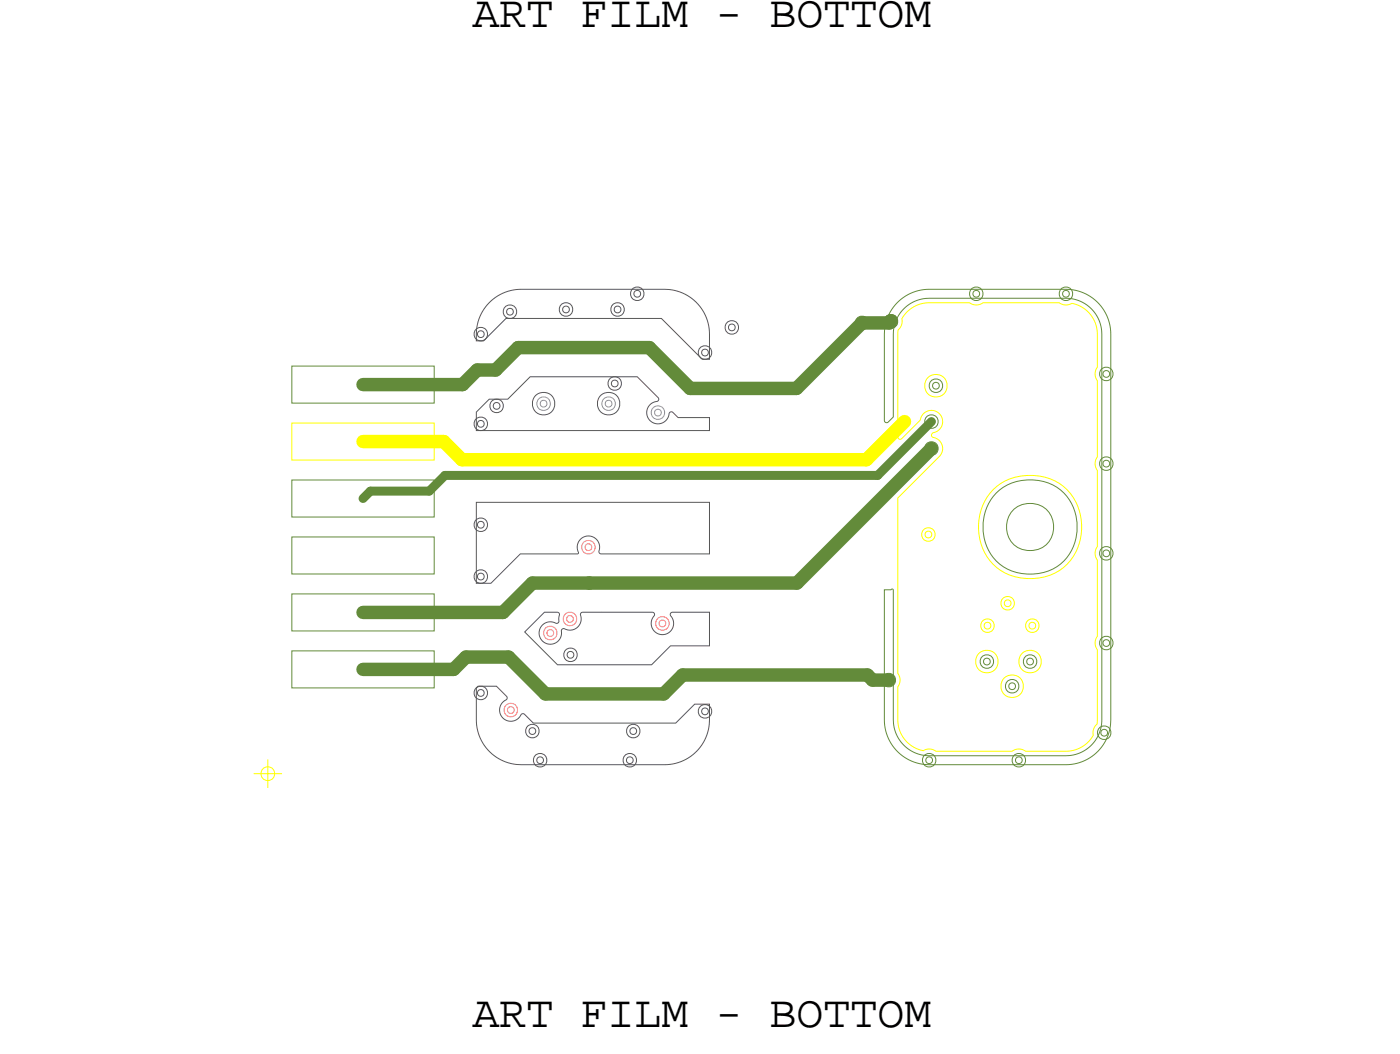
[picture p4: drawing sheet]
<svg xmlns="http://www.w3.org/2000/svg" width="62mm" height="47mm" viewBox="0 0 62 47" stroke-linecap="round" stroke-linejoin="round" font-family="sans-serif">
<defs><g id="words">
<g font-size="2">
<text x="21.1" y="1.2">ART FILM - BOTTOM</text>
<text x="21.1" y="45.8">ART FILM - BOTTOM</text>
</g>
</g></defs>
<!-- layer: Nets -->
<path d="M24 17.8l.2-.1 .3 .1v.2v.2l-.3 .1-.2-.1-.1-.2zM24.1 17.9h.1h.2v.2l-.2 .1-.1-.1zM26.9 17.8l.2-.1 .3 .1v.2v.2l-.3 .1-.2-.1-.1-.2zM27 17.9h.1h.2v.2l-.2 .1-.1-.1zM29.1 18.2l.2-.1 .3 .1v.2v.2l-.3 .1-.2-.1-.1-.2zM29.2 18.3h.1h.2v.2l-.2 .1-.1-.1z" fill="none" stroke="#6464ff" stroke-width=".04"/>
<path d="M22.6 31.5l.2-.1 .2 .1 .1 .2-.1 .2-.2 .1-.2-.1-.1-.2zM22.7 31.6l.1-.1 .1 .1v.1l-.1 .1-.1-.1zM24.3 28l.2-.1 .3 .1v.2v.2l-.3 .1-.2-.1-.1-.2zM24.4 28.2l.1-.1 .2 .1v.1l-.2 .1-.1-.1zM25.2 27.4l.2-.1 .2 .1 .1 .2-.1 .2-.2 .1-.2-.1-.1-.2zM25.3 27.5h.1h.2v.2l-.2 .1-.1-.1zM26 24.2l.2-.1 .3 .1v.2v.2l-.3 .1-.2-.1-.1-.2zM26.1 24.3h.1h.2v.2l-.2 .1-.1-.1zM29.3 27.6l.2-.1 .3 .1v.2v.2l-.3 .1-.2-.1-.1-.2zM29.4 27.7h.1h.2v.2l-.2 .1-.1-.1z" fill="none" stroke="#fa7878" stroke-width=".04"/>
<path d="M41.5 18.8l-2.4 2.4zM16.2 22.2l.3-.3zM16.5 21.9h2.6zM19.8 21.2l-.7 .7zM19.8 21.2h19.3z" fill="none" stroke="#638b3a" stroke-width=".4"/>
<g fill="none" stroke="#638b3a" stroke-width=".04">
<path d="M13 16.3h6.4v1.7h-6.4zM38.2 14.2l.2-.1 .3 .1v.2v.2l-.3 .1-.2-.1v-.2zM38.3 14.3h.1h.2v.2l-.2 .1-.1-.1zM39.5 14.1l.2-.1 .3 .1v.2v.2l-.3 .1-.2-.1-.1-.2zM39.6 14.3l.1-.1 .2 .1v.1l-.2 .1-.1-.1zM40 13.5l.6-.4 .7-.2h6.2a2 2 0 0 1 2 2v17.2a2 2 0 0 1-2 2h-6.1a2 2 0 0 1-2-2v-5.8h.4v5.8a1.6 1.6 0 0 0 1.6 1.6h6.1a1.6 1.6 0 0 0 1.6-1.6v-17.2a1.6 1.6 0 0 0-1.6-1.6h-6.1a1.6 1.6 0 0 0-1.6 1.6v3.7l-.3 .2-.1-.1 .1-4 .2-.7zM41.3 18.6l.2-.1 .3 .1v.2v.2l-.3 .1-.2-.1-.1-.2zM41.3 19.8l.2-.1 .3 .1v.2v.2l-.3 .1-.2-.1-.1-.2zM41.4 18.7h.1h.2v.2l-.2 .1-.1-.1zM41.4 19.9h.1h.2v.2l-.2 .1-.1-.1zM41.5 17l.2-.1 .3 .1v.2v.2l-.3 .1-.2-.1-.1-.2zM41.6 17.1h.1h.2v.2l-.2 .1-.1-.1z"/>
<path d="M43.3 12.9l.2-.1 .3 .1v.2v.2l-.3 .1-.2-.1-.1-.2zM43.4 13h.1h.2v.2l-.2 .1-.1-.1zM47.3 12.9l.2-.1 .3 .1v.2v.2l-.3 .1-.2-.1-.1-.2zM47.4 13h.1h.2v.2l-.2 .1-.1-.1zM49.1 16.5l.2-.1 .3 .1v.2v.2l-.3 .1-.2-.1-.1-.2zM49.2 16.6l.1-.1 .2 .1v.1l-.2 .1-.1-.1zM13 21.4h6.4v1.7h-6.4zM13 26.5h6.4v1.6h-6.4zM13 29h6.4v1.7h-6.4zM13 23.9h6.4v1.7h-6.4zM39.4 30.1l.2-.1 .3 .1v.2v.2l-.3 .1-.2-.1-.1-.2zM39.5 30.3l.1-.1 .2 .1v.1l-.2 .1-.1-.1z"/>
<path d="M41.2 33.7l.2-.1 .3 .1v.2v.2l-.3 .1-.2-.1-.1-.2zM41.3 33.8l.1-.1 .2 .1v.2h-.2h-.1zM43.8 29.3l.2-.1 .2 .1 .1 .2-.1 .2-.2 .1-.2-.1-.1-.2zM43.9 29.4h.1h.2v.2l-.2 .1-.1-.1zM44.9 30.4l.2-.1 .3 .1v.2v.2l-.3 .1-.2-.1-.1-.2zM45 30.5h.1h.2v.2l-.2 .1-.1-.1zM45.2 33.7l.2-.1 .3 .1v.2v.2l-.3 .1-.2-.1-.1-.2zM45.3 33.8l.1-.1 .2 .1v.2h-.2h-.1zM45.7 29.3l.2-.1 .3 .1v.2v.2l-.3 .1-.2-.1-.1-.2zM45.8 29.4h.1h.2v.2l-.2 .1-.1-.1zM49 32.5l.3-.1 .2 .1 .1 .2-.1 .2-.2 .1-.3-.1v-.2zM49.1 32.6l.2-.1 .1 .1v.1l-.1 .1-.2-.1z"/>
<path d="M49.1 20.5l.2-.1 .3 .1v.2v.2l-.3 .1-.2-.1-.1-.2zM49.1 24.5l.2-.1 .3 .1v.2v.2l-.3 .1-.2-.1-.1-.2zM49.1 28.5l.2-.1 .3 .1v.2v.2l-.3 .1-.2-.1-.1-.2zM49.2 20.6l.1-.1 .2 .1v.1l-.2 .1-.1-.1zM49.2 24.6l.1-.1 .2 .1v.1l-.2 .1-.1-.1zM49.2 28.6l.1-.1 .2 .1v.1l-.2 .1-.1-.1z"/>
<circle cx="45.9" cy="23.5" r="2.11"/>
<circle cx="45.9" cy="23.5" r="1.06"/>
</g>
<g fill="none" stroke="#638b3a" stroke-width=".6">
<path d="M16.2 17.2h4.4zM20.6 17.2l.7-.7zM21.3 16.5h.8zM22.1 16.5l1-1zM23.1 15.5h5.9zM29 15.5l1.8 1.8zM30.8 17.3h4.7zM35.5 17.3l2.9-2.9zM38.4 14.4h1.3zM39.7 14.3v.1zM16.2 27.3h6.2zM16.2 29.9h4z"/>
<path d="M20.2 29.9l.6-.6zM20.8 29.3h1.9zM22.7 29.3l1.6 1.6zM23.7 26h2.6zM23.7 26l-1.3 1.3zM24.3 30.9h5.3zM26.3 26h9.2zM26.3 26h.1M29.6 30.9l.8-.8zM30.4 30.1h8.3zM38.7 30.1l.2 .2zM38.9 30.3h.7z"/>
<path d="M41.5 20l-6 6z"/>
</g>
<g fill="none" stroke="#585858" stroke-width=".04">
<path d="M21.2 14.7l.2-.1 .3 .1v.2v.2l-.3 .1-.2-.1-.1-.2zM21.2 18.7l.2-.1 .3 .1v.2v.2l-.3 .1-.2-.1-.1-.2zM21.2 18.4l.6-.6h.8l1-1h4.8l1 1-.1 .1-.3 .1-.1 .3v.3l.2 .2 .2 .1 .3-.1 .4-.4 .2 .2h1.4v.6h-10.4zM21.3 14.8h.1h.2v.2l-.2 .1-.1-.1zM21.3 18.8h.1h.2v.2l-.2 .1-.1-.1zM21.8 13.5l.6-.4 .7-.2h6.5a2 2 0 0 1 2 2v1.1h-.3l-1.8-1.8h-6.9l-1 1h-.4l.2-1zM21.9 17.9l.3-.1 .2 .1 .1 .2-.1 .2-.2 .1-.3-.1v-.2zM22 18l.2-.1 .1 .1v.2h-.1h-.2zM22.5 13.7l.2-.1 .3 .1v.2v.2l-.3 .1-.2-.1-.1-.2zM22.6 13.8h.1h.2v.2l-.2 .1-.1-.1zM25 13.6l.2-.1 .3 .1v.2v.2l-.3 .1-.2-.1-.1-.2zM25.1 13.7h.1h.2v.2l-.2 .1-.1-.1z"/>
<path d="M27.2 16.9l.2-.1 .2 .1 .1 .2-.1 .2-.2 .1-.2-.1-.1-.2zM27.3 17h.1h.2v.2l-.2 .1-.1-.1zM27.3 13.6l.2-.1 .3 .1v.2v.2l-.3 .1-.2-.1-.1-.2zM27.4 13.7h.1h.2v.2l-.2 .1-.1-.1zM28.2 12.9l.2-.1 .2 .1 .1 .2-.1 .2-.2 .1-.2-.1-.1-.2zM28.3 13h.1h.2v.2l-.2 .1-.1-.1zM31.2 15.5l.2-.1 .3 .1v.2v.2l-.3 .1-.2-.1-.1-.2zM31.3 15.6h.1h.2v.2l-.2 .1-.1-.1zM32.4 14.4l.2-.1 .3 .1v.2v.2l-.3 .1-.2-.1-.1-.2zM32.5 14.5h.1h.2v.2l-.2 .1-.1-.1zM21.2 25.5l.2-.1 .3 .1v.2v.2l-.3 .1-.2-.1-.1-.2zM21.2 23.2l.2-.1 .3 .1v.2v.2l-.3 .1-.2-.1-.1-.2z"/>
<path d="M21.2 30.7l.2-.1 .3 .1v.2v.2l-.3 .1-.2-.1-.1-.2zM21.2 22.4h10.4v2.3h-4.8l-.1-.1v-.3l-.1-.2-.2-.2h-.2l-.4 .3v.5h-2.6l-1.3 1.3h-.7zM21.3 25.6h.1h.2v.2l-.2 .1-.1-.1zM21.3 23.3h.1h.2v.2l-.2 .1-.1-.1zM21.3 30.8h.1h.2v.2l-.2 .1-.1-.1zM21.3 30.6h.8l.5 .5v.1l-.3 .3v.2l.1 .3 .3 .2 .3-.1 .3-.3 .5 .4h6.3l.9-.8h.6v.7a2 2 0 0 1-2 2h-6.4a2 2 0 0 1-2-2v-1.4zM23.4 28.2l.9-.9h.6l.1 .1-.1 .4h-.5l-.3 .3 .1 .4 .4 .2 .3-.2 .2-.5 .4 .1 .3-.2 .2-.6h3.1l.1 .1-.1 .3v.3l.2 .2 .3 .1 .2-.1 .2-.2v-.3l-.1-.3 .1-.1h1.6v1.5h-1.7l-.8 .8h-4.2zM23.5 32.4l.2-.1 .3 .1v.2v.2l-.3 .1-.2-.1-.1-.2zM23.6 32.5h.1h.2v.2l-.2 .1-.1-.1zM23.9 33.7l.2-.1 .2 .1 .1 .2-.1 .2-.2 .1-.2-.1-.1-.2zM24 33.8h.1h.1v.2l-.1 .1-.1-.1zM25.2 29l.2-.1 .3 .1v.2v.2l-.3 .1-.2-.1-.1-.2z"/>
<path d="M25.3 29.1h.1h.2v.2l-.2 .1-.1-.1zM27.9 33.7l.2-.1 .2 .1 .1 .2-.1 .2-.2 .1-.2-.1-.1-.2zM28 33.8h.1h.1v.2l-.1 .1-.1-.1zM28 32.4l.2-.1 .3 .1v.2v.2l-.3 .1-.2-.1-.1-.2zM28.1 32.5h.1h.2v.2l-.2 .1-.1-.1zM31.2 31.5l.2-.1 .3 .1v.2v.2l-.3 .1-.2-.1-.1-.2zM31.3 31.6h.1h.2v.2l-.2 .1-.1-.1z"/>
<circle cx="24.2" cy="18" r=".5"/>
<circle cx="27.1" cy="18" r=".5"/>
</g>
<g fill="none" stroke="#ff0" stroke-width=".04">
<path d="M13 18.9h6.4v1.6h-6.4zM40.4 13.9l.5-.3 .5-.1h1.8l.4 .1 .2-.1h3.4l.3 .1a1.22 1.22 0 0 1 1.4 1.3v1.5l-.1 .3 .1 .3v3.4l-.1 .3 .1 .3v3.4l-.1 .3 .1 .3v3.4l-.1 .3 .1 .3v3.1l-.1 .4a1.12 1.12 0 0 1-1.3 1h-1.8l-.3-.1-.3 .1h-3.4l-.2-.1a1.18 1.18 0 0 1-1.4-1.1l-.1-1.7 .1-.3-.1-.3v-7.8l1.9-1.8 .1-.4-.1-.3-.4-.3 .1-.1 .3-.2 .1-.2-.1-.4-.2-.2-.5 .1-.1 .3-.9 .9-.1-.1-.1-4.6 .2-.6a.34 .34 0 0 1 .2-.4zM41.2 23.6l.2-.1 .2 .1 .1 .2-.1 .2-.2 .1-.2-.1-.1-.2zM41.3 23.8l.1-.1 .1 .1v.1l-.1 .1-.1-.1zM43.8 27.7l.2-.1 .3 .1v.2v.2l-.3 .1-.2-.1-.1-.2zM43.9 27.8l.1-.1 .2 .1v.2h-.2h-.1zM44.7 26.7l.2-.1 .3 .1v.2v.2l-.3 .1-.2-.1-.1-.2zM44.8 26.8h.1h.2v.2l-.2 .1-.1-.1zM45.8 27.7l.2-.1 .3 .1v.2v.2l-.3 .1-.2-.1-.1-.2zM45.9 27.8h.1h.2v.2l-.2 .1-.1-.1z"/>
<circle cx="41.7" cy="17.2" r=".5"/>
<circle cx="44" cy="29.5" r=".5"/>
<circle cx="45.1" cy="30.6" r=".5"/>
<circle cx="45.9" cy="23.5" r="2.32"/>
<circle cx="45.9" cy="29.5" r=".5"/>
</g>
<path d="M16.2 19.7h3.6zM19.8 19.7l.8 .8zM40.3 18.8l-1.7 1.7zM20.6 20.5h18z" fill="none" stroke="#ff0" stroke-width=".6"/>
<!-- layer: Drawing Origin -->
<path d="M11.3 34.5h1.3M11.7 34.3l.2-.1 .3 .1 .1 .2-.1 .2-.3 .1-.2-.1-.1-.2zM11.9 33.9v1.2" fill="none" stroke="#ff0" stroke-width=".04"/>
<use href="#words"/>
</svg>
